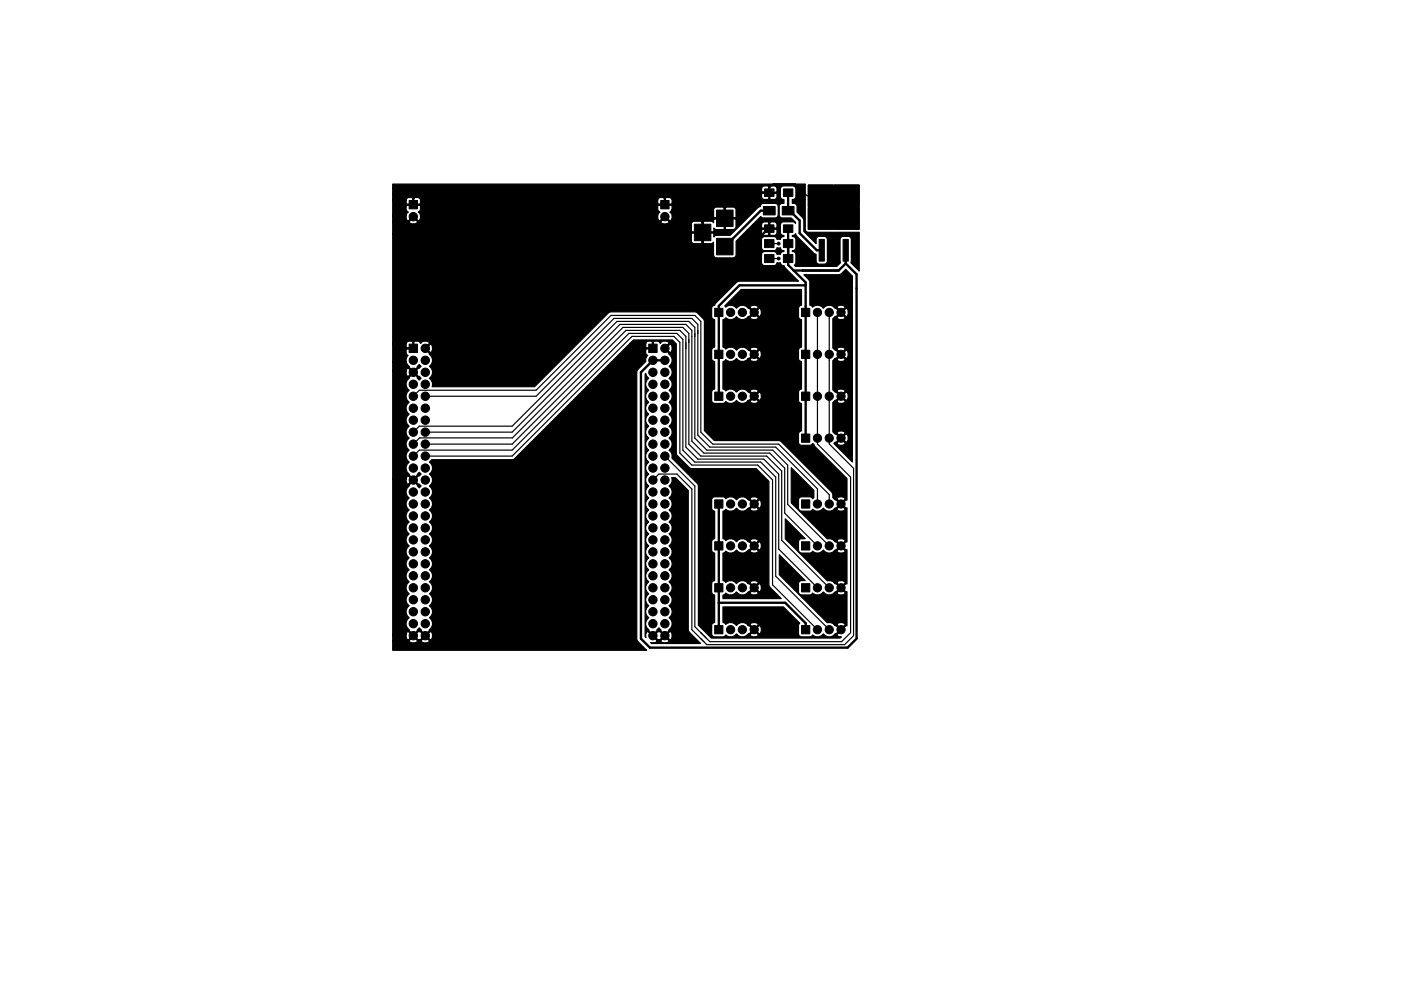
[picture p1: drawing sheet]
<svg xmlns="http://www.w3.org/2000/svg" width="297mm" height="210mm" viewBox="0 0 297 210" stroke-linecap="round" stroke-linejoin="round" font-family="sans-serif">
<g fill="#000" stroke="#000" stroke-width=".21">
<path d="M86.7 42.5h1.8v1.8h-1.8zM140.1 42.5h1.8v1.8h-1.8zM147.2 47.6h3.5v3.5h-3.5zM151.9 50.6h3.5v3.5h-3.5zM151.9 44.6h3.5v3.5h-3.5zM162.1 54h2v1.7h-2zM162.1 50.8h2v1.7h-2zM162.1 40.1h2v1.6h-2zM162.1 47.7h2v1.6h-2zM161.9 43.8h2.4v1.8h-2.4zM166.1 54h2v1.7h-2zM166.1 50.8h2v1.7h-2z"/>
<path d="M166.1 40.1h2v1.6h-2zM166.1 47.7h2v1.6h-2zM165.9 43.8h2.4v1.8h-2.4zM173.7 50.8h1.1v4.6h-1.1zM171.4 44.1h5.2v4.5h-5.2zM171.4 39.2h5.2v4.6h-5.2zM178.8 50.8h1.1v4.6h-1.1zM171.4 39.2h10.8v9.4h-10.8zM176.9 39.2h5.3v4.6h-5.3zM176.9 44.1h5.3v4.5h-5.3zM86.7 73h1.8v1.8h-1.8zM137.5 73h1.8v1.8h-1.8z"/>
<path d="M151.5 74.3h1.8v1.8h-1.8zM151.5 65.4h1.8v1.8h-1.8zM169.9 65.4h1.8v1.8h-1.8zM169.9 74.3h1.8v1.8h-1.8zM151.5 83.2h1.8v1.7h-1.8zM169.9 83.2h1.8v1.7h-1.8zM169.9 92.1h1.8v1.7h-1.8zM151.5 114.9h1.8v1.8h-1.8zM151.5 106.1h1.8v1.7h-1.8zM169.9 114.9h1.8v1.8h-1.8zM169.9 106.1h1.8v1.7h-1.8zM151.5 132.7h1.8v1.8h-1.8z"/>
<path d="M151.5 123.8h1.8v1.8h-1.8zM169.9 132.7h1.8v1.8h-1.8zM169.9 123.8h1.8v1.8h-1.8z"/>
<circle cx="87.6" cy="46" r=".89"/>
<circle cx="141" cy="46" r=".89"/>
<circle cx="165.1" cy="54.9" r=".3"/>
<circle cx="165.1" cy="51.7" r=".3"/>
<circle cx="87.6" cy="79" r=".89"/>
<circle cx="87.6" cy="76.4" r=".89"/>
<circle cx="90.2" cy="73.9" r=".89"/>
<circle cx="90.2" cy="76.4" r=".89"/>
<circle cx="90.2" cy="79" r=".89"/>
<circle cx="138.4" cy="76.4" r=".89"/>
<circle cx="138.4" cy="79" r=".89"/>
<circle cx="141" cy="79" r=".89"/>
<circle cx="141" cy="73.9" r=".89"/>
<circle cx="141" cy="76.4" r=".89"/>
<circle cx="154.9" cy="75.2" r=".87"/>
<circle cx="154.9" cy="66.3" r=".87"/>
<circle cx="157.4" cy="66.3" r=".87"/>
<circle cx="157.4" cy="75.2" r=".87"/>
<circle cx="159.9" cy="75.2" r=".87"/>
<circle cx="159.9" cy="66.3" r=".87"/>
<circle cx="173.3" cy="75.2" r=".87"/>
<circle cx="173.3" cy="66.3" r=".87"/>
<circle cx="175.8" cy="66.3" r=".87"/>
<circle cx="175.8" cy="75.2" r=".87"/>
<circle cx="178.3" cy="66.3" r=".87"/>
<circle cx="178.3" cy="75.2" r=".87"/>
<circle cx="87.6" cy="96.8" r=".89"/>
<circle cx="87.6" cy="81.5" r=".89"/>
<circle cx="87.6" cy="86.6" r=".89"/>
<circle cx="87.6" cy="94.2" r=".89"/>
<circle cx="87.6" cy="84.1" r=".89"/>
<circle cx="87.6" cy="89.1" r=".89"/>
<circle cx="87.6" cy="99.3" r=".89"/>
<circle cx="87.6" cy="91.7" r=".89"/>
<circle cx="90.2" cy="81.5" r=".89"/>
<circle cx="90.2" cy="91.7" r=".89"/>
<circle cx="90.2" cy="84.1" r=".89"/>
<circle cx="90.2" cy="96.8" r=".89"/>
<circle cx="90.2" cy="89.1" r=".89"/>
<circle cx="90.2" cy="94.2" r=".89"/>
<circle cx="90.2" cy="99.3" r=".89"/>
<circle cx="90.2" cy="86.6" r=".89"/>
<circle cx="138.4" cy="91.7" r=".89"/>
<circle cx="138.4" cy="96.8" r=".89"/>
<circle cx="138.4" cy="94.2" r=".89"/>
<circle cx="138.4" cy="81.5" r=".89"/>
<circle cx="138.4" cy="84.1" r=".89"/>
<circle cx="138.4" cy="86.6" r=".89"/>
<circle cx="138.4" cy="89.1" r=".89"/>
<circle cx="138.4" cy="99.3" r=".89"/>
<circle cx="141" cy="91.7" r=".89"/>
<circle cx="141" cy="99.3" r=".89"/>
<circle cx="141" cy="81.5" r=".89"/>
<circle cx="141" cy="94.2" r=".89"/>
<circle cx="141" cy="86.6" r=".89"/>
<circle cx="141" cy="89.1" r=".89"/>
<circle cx="141" cy="96.8" r=".89"/>
<circle cx="141" cy="84.1" r=".89"/>
<circle cx="154.9" cy="84.1" r=".87"/>
<circle cx="157.4" cy="84.1" r=".87"/>
<circle cx="159.9" cy="84.1" r=".87"/>
<circle cx="173.3" cy="84.1" r=".87"/>
<circle cx="173.3" cy="93" r=".87"/>
<circle cx="175.8" cy="93" r=".87"/>
<circle cx="175.8" cy="84.1" r=".87"/>
<circle cx="178.3" cy="93" r=".87"/>
<circle cx="178.3" cy="84.1" r=".87"/>
<circle cx="87.6" cy="112" r=".89"/>
<circle cx="87.6" cy="101.8" r=".89"/>
<circle cx="87.6" cy="114.5" r=".89"/>
<circle cx="87.6" cy="106.9" r=".89"/>
<circle cx="87.6" cy="117.1" r=".89"/>
<circle cx="87.6" cy="109.5" r=".89"/>
<circle cx="87.6" cy="119.6" r=".89"/>
<circle cx="87.6" cy="104.4" r=".89"/>
<circle cx="90.2" cy="104.4" r=".89"/>
<circle cx="90.2" cy="112" r=".89"/>
<circle cx="90.2" cy="117.1" r=".89"/>
<circle cx="90.2" cy="101.8" r=".89"/>
<circle cx="90.2" cy="109.5" r=".89"/>
<circle cx="90.2" cy="114.5" r=".89"/>
<circle cx="90.2" cy="119.6" r=".89"/>
<circle cx="90.2" cy="106.9" r=".89"/>
<circle cx="138.4" cy="119.6" r=".89"/>
<circle cx="138.4" cy="104.4" r=".89"/>
<circle cx="138.4" cy="112" r=".89"/>
<circle cx="138.4" cy="101.8" r=".89"/>
<circle cx="138.4" cy="114.5" r=".89"/>
<circle cx="138.4" cy="109.5" r=".89"/>
<circle cx="138.4" cy="106.9" r=".89"/>
<circle cx="138.4" cy="117.1" r=".89"/>
<circle cx="141" cy="104.4" r=".89"/>
<circle cx="141" cy="112" r=".89"/>
<circle cx="141" cy="109.5" r=".89"/>
<circle cx="141" cy="114.5" r=".89"/>
<circle cx="141" cy="117.1" r=".89"/>
<circle cx="141" cy="106.9" r=".89"/>
<circle cx="141" cy="101.8" r=".89"/>
<circle cx="141" cy="119.6" r=".89"/>
<circle cx="154.9" cy="106.9" r=".87"/>
<circle cx="154.9" cy="115.8" r=".87"/>
<circle cx="157.4" cy="106.9" r=".87"/>
<circle cx="157.4" cy="115.8" r=".87"/>
<circle cx="159.9" cy="106.9" r=".87"/>
<circle cx="159.9" cy="115.8" r=".87"/>
<circle cx="173.3" cy="115.8" r=".87"/>
<circle cx="173.3" cy="106.9" r=".87"/>
<circle cx="175.8" cy="115.8" r=".87"/>
<circle cx="175.8" cy="106.9" r=".87"/>
<circle cx="178.3" cy="115.8" r=".87"/>
<circle cx="178.3" cy="106.9" r=".87"/>
<circle cx="87.6" cy="134.9" r=".89"/>
<circle cx="87.6" cy="129.8" r=".89"/>
<circle cx="87.6" cy="132.3" r=".89"/>
<circle cx="87.6" cy="127.2" r=".89"/>
<circle cx="87.6" cy="122.2" r=".89"/>
<circle cx="87.6" cy="124.7" r=".89"/>
<circle cx="90.2" cy="132.3" r=".89"/>
<circle cx="90.2" cy="129.8" r=".89"/>
<circle cx="90.2" cy="134.9" r=".89"/>
<circle cx="90.2" cy="127.2" r=".89"/>
<circle cx="90.2" cy="124.7" r=".89"/>
<circle cx="90.2" cy="122.2" r=".89"/>
<circle cx="138.4" cy="132.3" r=".89"/>
<circle cx="138.4" cy="129.8" r=".89"/>
<circle cx="138.4" cy="134.9" r=".89"/>
<circle cx="138.4" cy="127.2" r=".89"/>
<circle cx="138.4" cy="124.7" r=".89"/>
<circle cx="138.4" cy="122.2" r=".89"/>
<circle cx="141" cy="132.3" r=".89"/>
<circle cx="141" cy="134.9" r=".89"/>
<circle cx="141" cy="129.8" r=".89"/>
<circle cx="141" cy="127.2" r=".89"/>
<circle cx="141" cy="122.2" r=".89"/>
<circle cx="141" cy="124.7" r=".89"/>
<circle cx="154.9" cy="133.6" r=".87"/>
<circle cx="154.9" cy="124.7" r=".87"/>
<circle cx="157.4" cy="133.6" r=".87"/>
<circle cx="157.4" cy="124.7" r=".87"/>
<circle cx="159.9" cy="133.6" r=".87"/>
<circle cx="159.9" cy="124.7" r=".87"/>
<circle cx="173.3" cy="133.6" r=".87"/>
<circle cx="173.3" cy="124.7" r=".87"/>
<circle cx="175.8" cy="133.6" r=".87"/>
<circle cx="175.8" cy="124.7" r=".87"/>
<circle cx="178.3" cy="133.6" r=".87"/>
<circle cx="178.3" cy="124.7" r=".87"/>
</g>
<g fill="none" stroke="#000" stroke-width=".5">
<path d="M163.1 44.7h-1.8l-7.6 7.6M163.1 40.9h-6.2l-3.2 3.2v2.2h-4l-.7 .8v6.2l2.8 2.8h3.5l7.6-7.6h.2M167.1 40.9v3.8h.4l2 2.1v2.7l3.7 3.6h1M167.1 48.5v7.7l3.7 3.7v33.1M174 41.5h5.5v4.9h-5.5zM174.3 41.5l4.9 4.9M179.2 41.5l-4.9 4.9M179.3 55.9l2.3 2.3v77.3l-1.9 1.9h-41.9l-1.9-1.9v-56.5l2.5-2.6h2.6M179.3 53.1v2.8M179.3 55.9l-1.5 1.5h-9.5M170.8 60.5h-14l-4.4 4.4v19.2M152.4 106.9v26.7"/>
<path d="M152.4 127.9h14.1l4.3 4.3v1.4"/>
</g>
<g fill="none" stroke="#000" stroke-width=".25">
<path d="M163.1 40.9v-1.1l.9-.8h4.6l2.5 2.5h2.9M163.1 54.9h2M163.1 51.7h2M173.3 66.3v27.9l7 7v33l-1.9 1.9h-27.9l-3.2-3.1v-29.9l-6.3-6.3M175.8 66.3v27.9l5.2 5.2v35.5l-1.9 1.9h-29.2l-3.2-3.2v-29.8l-3.2-3.2h-3.8l-1.3 1.2M87.6 94.2l1.4-1.3h19.6l23.5-23.4h12.7l1.2 1.2v23.5l2.6 2.6h14l3.1 3.1v14.7l10.1 10.1M87.6 96.8l1.3-1.3h19.7l24.7-24.8h10.2l1.3 1.3v23.5l2.5 2.5h14l3.2 3.2v21l11.3 11.4M87.6 91.7l1.3-1.3h19.7l22.2-22.2h15.2l1.3 1.3v23.5l2.6 2.5h13.9l3.2 3.2v8.3l8.8 8.8M87.6 84.1l1.3-1.3h24.8l15.8-15.9h17.8l1.3 1.3v23.5l2.5 2.5h14l10.7 10.7v2M90.2 96.8h18.4l25.4-25.4h8.9l1.2 1.2v23.5l2.6 2.6h14l3.1 3.1v22.3l9.5 9.5M90.2 94.2h18.4l24.1-24.1h11.4l1.3 1.3v23.5l2.6 2.5h13.9l3.2 3.2v15.9l8.2 8.2M90.2 91.7h18.4l22.8-22.9h14l1.3 1.3v23.5l2.5 2.5h14l3.2 3.2v9.6l6.9 6.9"/>
<path d="M90.2 84.1h23.5l16.5-16.5h16.5l1.3 1.2v23.5l2.5 2.6h14l8.8 8.8v3.2"/>
</g>
<path d="M83.3 39.1h87.5v9.9l.4 .3h11v8.2l-1.8-1.8 .1-4.9a.65 .65 0 0 0-.6-.6h-1.4l-.3 .3v5.2l-.8 .8h-8.7l-.3-.2 .3-.6v-1.7l-.1-.4-.6-.2 .1-.2a.65 .65 0 0 0 .6-.7v-1.9l-.3-.4h-.4v-.2l.3-.1 .4-.3 .2 .5 3.6 3.6 .5 .3 .1 1.6 .3 .4a2.2 2.2 0 0 0 1.8-.1l.2-.5v-4.6l-.4-.6a2.2 2.2 0 0 0-1.8 .1l-.2 .5v.9l-2.6-2.6v-2.6l-1.4-1.5v-1.4a.8 .8 0 0 0-1-.4v-.9h.1a.65 .65 0 0 0 .6-.6v-1.6l-.1-.5-.5-.2h-2a.65 .65 0 0 0-.6 .7v1.8l.3 .4h.4v.9h-.3a.65 .65 0 0 0-.7 .6v1.8l.2 .4 .5 .2h1.8l1 1v.2l-.6-.3h-2a.65 .65 0 0 0-.6 .6v1.8l.3 .4 .4 .1-.1 .2a.64 .64 0 0 0-.6 .6h-.8l-.1-.4-.5-.2h-2a.65 .65 0 0 0-.6 .6v1.7l.1 .5 .5 .2h2a.64 .64 0 0 0 .6-.7h.8l.1 .5 .6 .2-.1 .2a.64 .64 0 0 0-.6 .6h-.8l-.1-.4-.5-.2h-2a.65 .65 0 0 0-.6 .6v1.7l.1 .5 .5 .2h2a.64 .64 0 0 0 .6-.7h.8l.1 .5 .6 .2 .3 .4 2.8 2.9h-12.9l-4.6 4.6-.3 .5a.65 .65 0 0 0-.6 .6v2l.6 .4v5.9a.64 .64 0 0 0-.6 .6v2l.6 .4v5.8a.64 .64 0 0 0-.6 .7v1.7l.4 .6 2 .1 .6-.4a1.47 1.47 0 0 0 2.3-.2 1.49 1.49 0 0 0 2.3 .1h.5l.1 .3a1.13 1.13 0 0 0 1.7-.3l-.9-.9-.9 .9h-.5l1.2-1h.4l.9 .9 .2-.1a1.13 1.13 0 0 0-.2-1.7l-.9 .9h-.4l-1.2-1.1h.5l.9 .9 .9-.9-.1-.2a1.13 1.13 0 0 0-1.7 .2h-.5l-.2-.2a1.53 1.53 0 0 0-2.2 .4 1.49 1.49 0 0 0-2.2-.2l-.6-.5v-5.8l.6-.4a1.47 1.47 0 0 0 2.3-.2 1.49 1.49 0 0 0 2.3 .1h.5l.1 .3a1.13 1.13 0 0 0 1.7-.3l-.9-.8-.9 .8h-.5l1.2-1h.4l.9 .9 .2-.1a1.13 1.13 0 0 0-.2-1.7l-.9 .9h-.4l-1.2-1.1h.5l.9 .9 .9-.9-.1-.2a1.13 1.13 0 0 0-1.7 .2h-.5l-.2-.2a1.53 1.53 0 0 0-2.2 .4 1.49 1.49 0 0 0-2.2-.2l-.6-.4v-5.9l.6-.4a1.47 1.47 0 0 0 2.3-.2 1.49 1.49 0 0 0 2.3 .2h.5l.1 .2a1.13 1.13 0 0 0 1.7-.2l-.9-.9-.9 .9h-.5l1.2-1.1h.4l.9 .9 .2-.1a1.13 1.13 0 0 0-.2-1.7l-.9 .9h-.4l-1.2-1.1h.5l.9 .9 .9-.9-.1-.2a1.13 1.13 0 0 0-1.7 .2h-.5l-.2-.2a1.53 1.53 0 0 0-2.2 .4 1.49 1.49 0 0 0-2.2-.2l-.2-.3 3.4-3.5h12.8v3.4l-.6 .4v2a.64 .64 0 0 0 .6 .6v5.9l-.6 .4v2a.64 .64 0 0 0 .6 .6v5.8l-.6 .4v2a.64 .64 0 0 0 .6 .7v5.8l-.6 .4v2a.65 .65 0 0 0 .6 .7h1.8l.6-.4 .5 .6 6.8 6.8v4.6l-.2-.1-.9 .9 .9 .9 .2-.1v7.3l-.2-.1-.9 .9 .9 .9 .2-.1v7.3l-.2-.1-.9 .9 .9 .9 .2-.1v7.3l-.2-.1-2 2 .1 .2 .9 .2-.3 .3h-27.3l-2.7-2.8v-29.5l-.2-.5-5.4-5.4a1.48 1.48 0 0 0-.6-1.7 1.54 1.54 0 0 0 0-2.5 1.54 1.54 0 0 0 0-2.6 1.54 1.54 0 0 0 0-2.5 1.54 1.54 0 0 0 0-2.6 1.54 1.54 0 0 0 0-2.5 1.54 1.54 0 0 0 0-2.5 1.54 1.54 0 0 0 0-2.6 1.54 1.54 0 0 0-.1-2.6l.1-.1-1.1-1.1h.3l.9 .9 .3-.1a1.15 1.15 0 0 0-.3-1.7l-.9 .9h-.3l1.1-1.1a1.06 1.06 0 0 0-1.8 0l-.7-.4h-.7l-.1 .1v1.5h-1.5l-.2 .2v.7l.4 .5-.4 .7v.6l-1.6 1.7-.3 .6v56.5l.3 .6 1.8 1.9h-53.8v-2.1h3.4a1.06 1.06 0 0 0 1.8 0h.8l.1 .3a1.15 1.15 0 0 0 1.7-.3l-.9-.9-.9 .9h-.8l-.9-.9-.9 .9h-3.4v-1.3h2.8v.6l.2 .5 .3 .1 .9-.9h.3l.9 .9h.4l.9-.9h.3l.9 .9 .3-.1a1.15 1.15 0 0 0-.3-1.7l-.9 .9h-.3l-.9-.9h-.4l-.9 .9h-.3l-.9-.9-.3 .1-.2 .5h-2.8v-33h2.8v.6l.2 .5h.3l.9-.9-.9-.8h-.3l-.2 .6h-2.8v-22.8h2.8v.6l.2 .4 .3 .1 .9-.9-.9-.9-.3 .1-.2 .6h-2.8v-2h2.8l.2 .5 .5 .5-.1 .1 .9 .9 1.3-1.5 .4 .4-1.5 1.3 1.5 1.3-.4 .3-1.3-1.4-.9 .9 .1 .1a1.54 1.54 0 0 0-.1 2.6 1.54 1.54 0 0 0 0 2.5 1.54 1.54 0 0 0 0 2.6 1.54 1.54 0 0 0 0 2.5 1.54 1.54 0 0 0 0 2.6 1.54 1.54 0 0 0 0 2.5 1.54 1.54 0 0 0 0 2.5 1.54 1.54 0 0 0 .1 2.6l-.1 .2 .9 .9 1.3-1.5 .4 .4-1.5 1.2 1.5 1.3-.4 .4-1.3-1.5-.9 .9 .1 .2a1.54 1.54 0 0 0-.1 2.6 1.54 1.54 0 0 0 0 2.5 1.54 1.54 0 0 0 0 2.5 1.54 1.54 0 0 0 0 2.6 1.54 1.54 0 0 0 0 2.5 1.54 1.54 0 0 0 0 2.6 1.54 1.54 0 0 0 0 2.5 1.54 1.54 0 0 0 0 2.5 1.54 1.54 0 0 0 0 2.6 1.54 1.54 0 0 0 0 2.5 1.54 1.54 0 0 0 0 2.6 1.54 1.54 0 0 0 .1 2.5l-.1 .2 .9 .9 1.3-1.5 1.3 1.5 .9-.9-.1-.2a1.54 1.54 0 0 0 .1-2.5 1.54 1.54 0 0 0 0-2.6 1.54 1.54 0 0 0 0-2.5 1.54 1.54 0 0 0 0-2.6 1.54 1.54 0 0 0 0-2.5 1.54 1.54 0 0 0 0-2.5 1.54 1.54 0 0 0 0-2.6 1.54 1.54 0 0 0 0-2.5 1.54 1.54 0 0 0 0-2.6 1.54 1.54 0 0 0 0-2.5 1.54 1.54 0 0 0 0-2.5 1.54 1.54 0 0 0 0-2.6 1.54 1.54 0 0 0 0-2.5 1.54 1.54 0 0 0 0-2.6l.4-.5h17.4l24.6-24.6h3.4v.7l.2 .2h1.2v-1.3l-.2-.1h-.7l-.5 .5h-3.4l.8-.8h8.3l.8 .9v23.1l.2 .6 2.5 2.5 .6 .2h13.6l2.7 2.7v22l.3 .5 2.3 2.4h-12.3v-.8l.6-.4 .1 .2a1.53 1.53 0 0 0 2.2-.4 1.49 1.49 0 0 0 2.3 .2h.5l.1 .2a1.13 1.13 0 0 0 1.7-.2l-.9-.9-.9 .9h-.5l1.2-1.1h.4l.9 .9 .2-.1a1.13 1.13 0 0 0-.2-1.7l-.9 .9h-.4l-1.2-1.1h.5l.9 .9 .9-.9-.1-.2a1.13 1.13 0 0 0-1.7 .2h-.5l-.2-.2a1.53 1.53 0 0 0-2.2 .4 1.49 1.49 0 0 0-2.2-.2l-.6-.4v-5.9l.6-.4a1.47 1.47 0 0 0 2.3-.2 1.49 1.49 0 0 0 2.3 .2h.5l.1 .2a1.13 1.13 0 0 0 1.7-.2l-.9-.9-.9 .9h-.5l1.2-1.1h.4l.9 .9 .2-.1a1.13 1.13 0 0 0-.2-1.7l-.9 .9h-.4l-1.2-1h.5l.9 .8 .9-.8-.1-.3a1.13 1.13 0 0 0-1.7 .3h-.5l-.2-.3a1.53 1.53 0 0 0-2.2 .4 1.49 1.49 0 0 0-2.2-.2l-.6-.4v-5.9l.6-.4a1.47 1.47 0 0 0 2.3-.2 1.49 1.49 0 0 0 2.3 .2h.5l.1 .2a1.13 1.13 0 0 0 1.7-.2l-.9-.9-.9 .9h-.5l1.2-1.1h.4l.9 .9 .2-.1a1.13 1.13 0 0 0-.2-1.7l-.9 .9h-.4l-1.2-1h.5l.9 .8 .9-.8-.1-.3a1.13 1.13 0 0 0-1.7 .3h-.5l-.2-.3a1.53 1.53 0 0 0-2.2 .4 1.49 1.49 0 0 0-2.2-.2l-.6-.4h-1.8a.65 .65 0 0 0-.6 .7v1.9l.6 .4v5.9a.64 .64 0 0 0-.6 .6v2l.6 .4v5.9a.64 .64 0 0 0-.6 .6v2l.6 .4v5.9a.64 .64 0 0 0-.6 .6v1.8l.4 .6h2l.6-.4a1.47 1.47 0 0 0 2.3-.2 1.49 1.49 0 0 0 2.3 .2h.5l.1 .2a1.13 1.13 0 0 0 1.7-.2l-.9-.9-.9 .9h-.5l1.2-1.1h.4l.9 .9 .2-.1a1.13 1.13 0 0 0-.2-1.7l-.9 .9h-.4l-1.2-1.1h.5l.9 .9 .9-.9-.1-.2a1.13 1.13 0 0 0-1.7 .2h-.5l-.2-.2a1.53 1.53 0 0 0-2.2 .4 1.49 1.49 0 0 0-2.2-.2l-.6-.4v-3.3h12.8l3.5 3.4-.3 .5v1.8a.65 .65 0 0 0 .6 .6h1.8l.6-.4 .2 .2a1.53 1.53 0 0 0 2.1-.4 1.53 1.53 0 0 0 2.5-.1l.2 .1 .8-.9-1.2-1.1h.5l.9 .9 .9-.9-.1-.2a1.13 1.13 0 0 0-1.7 .2h-.5l-.8-.4h-.7l-10.2-10.2v-4.2l5.5 5.5h-1l-.4 .4v2a.65 .65 0 0 0 .6 .6h1.8l.6-.4 .2 .2a1.53 1.53 0 0 0 2.1-.4 1.49 1.49 0 0 0 2.3 .2h.5l.1 .2a1.13 1.13 0 0 0 1.7-.2l-.9-.9-.9 .9h-.5l1.2-1.1-1.2-1.1h.5l.9 .9 .9-.9a1.04 1.04 0 0 0-1.8 0h-.5l-.8-.4h-.7l-8.9-8.9v-4.2l4.2 4.2h-1l-.4 .4v2a.65 .65 0 0 0 .6 .6h1.8l.6-.4 .2 .2a1.53 1.53 0 0 0 2.1-.4 1.49 1.49 0 0 0 2.3 .2h.5l.1 .2a1.13 1.13 0 0 0 1.7-.2l-.9-.9-.9 .9h-.5l1.2-1.1-1.2-1h.5l.9 .8 .9-.8a1.04 1.04 0 0 0-1.8 0h-.5l-.8-.5h-.7l-7.6-7.6v-7.5l4.8 4.8v1.6l-.3 .2-.6-.4h-1.8l-.4 .2-.2 .5v1.7a.65 .65 0 0 0 .6 .7h1.8l.6-.5 .2 .2a1.53 1.53 0 0 0 2.1-.4 1.49 1.49 0 0 0 2.3 .2h.5l.1 .2a1.13 1.13 0 0 0 1.7-.2l-.9-.9-.9 .9h-.5l1.2-1.1-1.2-1h.5l.9 .8 .9-.8a1.04 1.04 0 0 0-1.8 0h-.5l-.3-.3v-.7l-.2-.5-11-10.9h-14l-2.1-2.1v-23.2l-.2-.5-1.5-1.5h-18.4l-15.8 15.8h-21.8a1.47 1.47 0 0 0-.5-1.7 1.54 1.54 0 0 0 0-2.6 1.54 1.54 0 0 0-.1-2.6l.1-.1-1.1-1.1h.3l.9 .9 .3-.1a1.15 1.15 0 0 0-.3-1.7l-.9 .9h-.3l1.1-1.1a1.06 1.06 0 0 0-1.8 0l-.7-.4h-.7l-.1 .1v1.5h-1.5l-.2 .2v.7l.4 .5-.4 .7v.7h-2.8v-3.9h2.8v.7l.2 .2h1.2v-1.3l-.2-.1h-.7l-.5 .5h-2.8v-23.3h63.3v1.6l.3 .4 1.8 .1 .1-.2v-2.1h.3v2.1l.2 .2h1.5l.5-.3v2.7l.2 .4 .4 .2h3.5a.65 .65 0 0 0 .7-.6v-2.9l2.3-2.4h3.1v.6l.2 .4 1.1 .1 .2-.1v-1.2h.2v1.2l.2 .1 1.1-.1 .2-.4v-.6l-.1-.2-6.2 .2 1.3-1.2h1.8v.6l.1 .2h1.4v-1.2h.2v1.2h1.4l.1-.2v-.6l-.2-.4-1.1-.1-.2 .1a1.69 1.69 0 0 0-1.5 0l-.2 .4h-1.8l1.6-1.7 .6 .3h2.4a.65 .65 0 0 0 .7-.6v-1.8l-.2-.5-.5-.1h-2.4a.65 .65 0 0 0-.7 .6l-.5 .3-5.9 5.8h-2.9l-.5 .4v-.7l-.2-.2h-4.5l-.1 .2h-63.3v-2.6h3.4a1.06 1.06 0 0 0 1.8 0h51.6l.1 .3 .5 .2 5.9-.1v1.6l.1 .2h2.1v-2.1h.3v2.1h2.1l.2-.2v-.6l.4 .3h1.6l.1-.2v-2.1h.3v2.1l.2 .2h1.5l.6-.5v-1.6l-.2-.2h-4.5l-.1 .2v.7l-.5-.4h-1.5l-.2 .2-.4-.2h-1.6l-.5 .5h-5.2l.4-.1 .1-.3-.9-.9-.9 .9h-51.6l-.9-.9-.9 .9h-3.4v-1.3h2.8v.6l.2 .5 .3 .1 1-1.1 1.1 1.1 .3-.1 .1-1.1h50.3l.2 1.1 .3 .1 1.1-1.1 1 1.1 .3-.1a1.15 1.15 0 0 0-.3-1.7l.5-.7h8.8v1.6l.1 .2h2.1v-2.1h.3v2.1h2.1l.2-.2v-1.6l-.6-.5h-1.5l-.2 .2-.4-.2h-1.6l-.5 .5h-8.8v-.7l-.2-.1h-2.7l-.2 .1v.7l.5 .7-.3 .1-.2 .5h-50.3l-.1-.5-.3-.1 .5-.7v-.7l-.2-.1h-2.7l-.2 .1v.7l.5 .7-.3 .1-.2 .5h-2.8v-3.3h2.8v.7l.2 .2h1.2v-1.2h.3v1.2h1.2l.2-.2v-.7h50.2v.7l.2 .2h1.2v-1.2h.3v1.2h1.2l.2-.2v-.7l-.5-.5h-.7l-.2 .2-1.1-.2-.6 .5h-50.2l-.6-.5h-.7l-.1 .2-1.2-.2-.5 .5h-2.8v-1.2h78.2l.1 .8 .4 .3h.8l.2-.1v-1.2h.2v1.2l.2 .1 1.1-.1 .2-.4v-.6l-.1-.2h-3l-.1 .2h-78.2v-1.2h78.2v.6l.1 .2h1.4v-1.2h.2v1.2h1.4l.1-.2v-.6l-.2-.4-1.1-.1-.2 .1a1.69 1.69 0 0 0-1.5 0l-.2 .4h-78.2zM170.4 58.3h7.4l.6-.3 .9-.9 1.4 1.5v39.4l-3.9-3.9 .6-.1a1.04 1.04 0 0 0 1.8 0l-.9-.9-.9 .9h-.5l1.2-1h.4l.9 .8a1.04 1.04 0 0 0 0-1.7l-.9 .9h-.4l-1.2-1.1h.5l.9 .9 .9-.9a1.04 1.04 0 0 0-1.8 0h-.5l-.3-.3v-6.2l.3-.3h.5a1.04 1.04 0 0 0 1.8 0l-.9-.9-.9 .9h-.5l1.2-1h.4l.9 .9a1.04 1.04 0 0 0 0-1.8l-.9 .9h-.4l-1.2-1.1h.5l.9 .9 .9-.9a1.04 1.04 0 0 0-1.8 0h-.5l-.3-.3v-6.2l.3-.3h.5a1.04 1.04 0 0 0 1.8 0l-.9-.8-.9 .8h-.5l1.2-1h.4l.9 .9a1.04 1.04 0 0 0 0-1.8l-.9 .9h-.4l-1.2-1.1h.5l.9 .9 .9-.9a1.04 1.04 0 0 0-1.8 0h-.5l-.3-.2v-6.3l.3-.2h.5a1.04 1.04 0 0 0 1.8 0l-.9-.9-.9 .9h-.5l1.2-1.1h.4l.9 .9a1.04 1.04 0 0 0 0-1.8l-.9 .9h-.4l-1.2-1.1h.5l.9 .9 .9-.9a1.04 1.04 0 0 0-1.8 0h-.5a1.48 1.48 0 0 0-2.3 .2 1.49 1.49 0 0 0-2.3-.2l-.6-.4-.1-5.2zM136.9 79.2l.2 .7 .4 .4a1.54 1.54 0 0 0 0 2.5 1.54 1.54 0 0 0 0 2.5 1.54 1.54 0 0 0 0 2.6 1.54 1.54 0 0 0 0 2.5 1.54 1.54 0 0 0 0 2.6 1.54 1.54 0 0 0 0 2.5 1.54 1.54 0 0 0 0 2.5 1.54 1.54 0 0 0 0 2.6 1.54 1.54 0 0 0 0 2.5 1.54 1.54 0 0 0 0 2.6 1.54 1.54 0 0 0 0 2.5 1.54 1.54 0 0 0 0 2.5 1.54 1.54 0 0 0 0 2.6 1.54 1.54 0 0 0 0 2.5 1.54 1.54 0 0 0 0 2.6 1.54 1.54 0 0 0 0 2.5 1.54 1.54 0 0 0 0 2.5 1.54 1.54 0 0 0 0 2.6 1.54 1.54 0 0 0 0 2.5 1.54 1.54 0 0 0 0 2.6 1.54 1.54 0 0 0 .1 2.5l-.1 .2 .9 .9 1.3-1.5 1.3 1.5 .9-.9-.1-.2a1.54 1.54 0 0 0 .1-2.5 1.54 1.54 0 0 0 0-2.6 1.54 1.54 0 0 0 0-2.5 1.54 1.54 0 0 0 0-2.6 1.54 1.54 0 0 0 0-2.5 1.54 1.54 0 0 0 0-2.5 1.54 1.54 0 0 0 0-2.6 1.54 1.54 0 0 0 0-2.5 1.54 1.54 0 0 0 0-2.6 1.54 1.54 0 0 0 0-2.5 1.54 1.54 0 0 0 0-2.5 1.54 1.54 0 0 0 0-2.6 1.47 1.47 0 0 0 .5-1.8h.8l2.7 2.8v29.5l.2 .5 2.4 2.4h-10.3l-.2-.2 .8 .1 .4-.2 .1-.3h.8a1.06 1.06 0 0 0 1.8 0l-.9-.9-.9 .9h-.8l-1.1-1h.4l.9 .9h.4l.9-.9h.3l.9 .9a1.06 1.06 0 0 0 0-1.8l-.9 .9h-.3l-.9-.9h-.4l-.9 .9h-.3l-.9-.9a1.08 1.08 0 0 0-.4 1.3l-.2-.2v-55.7z" fill="#000" stroke="#000" stroke-width=".25"/>
</svg>
